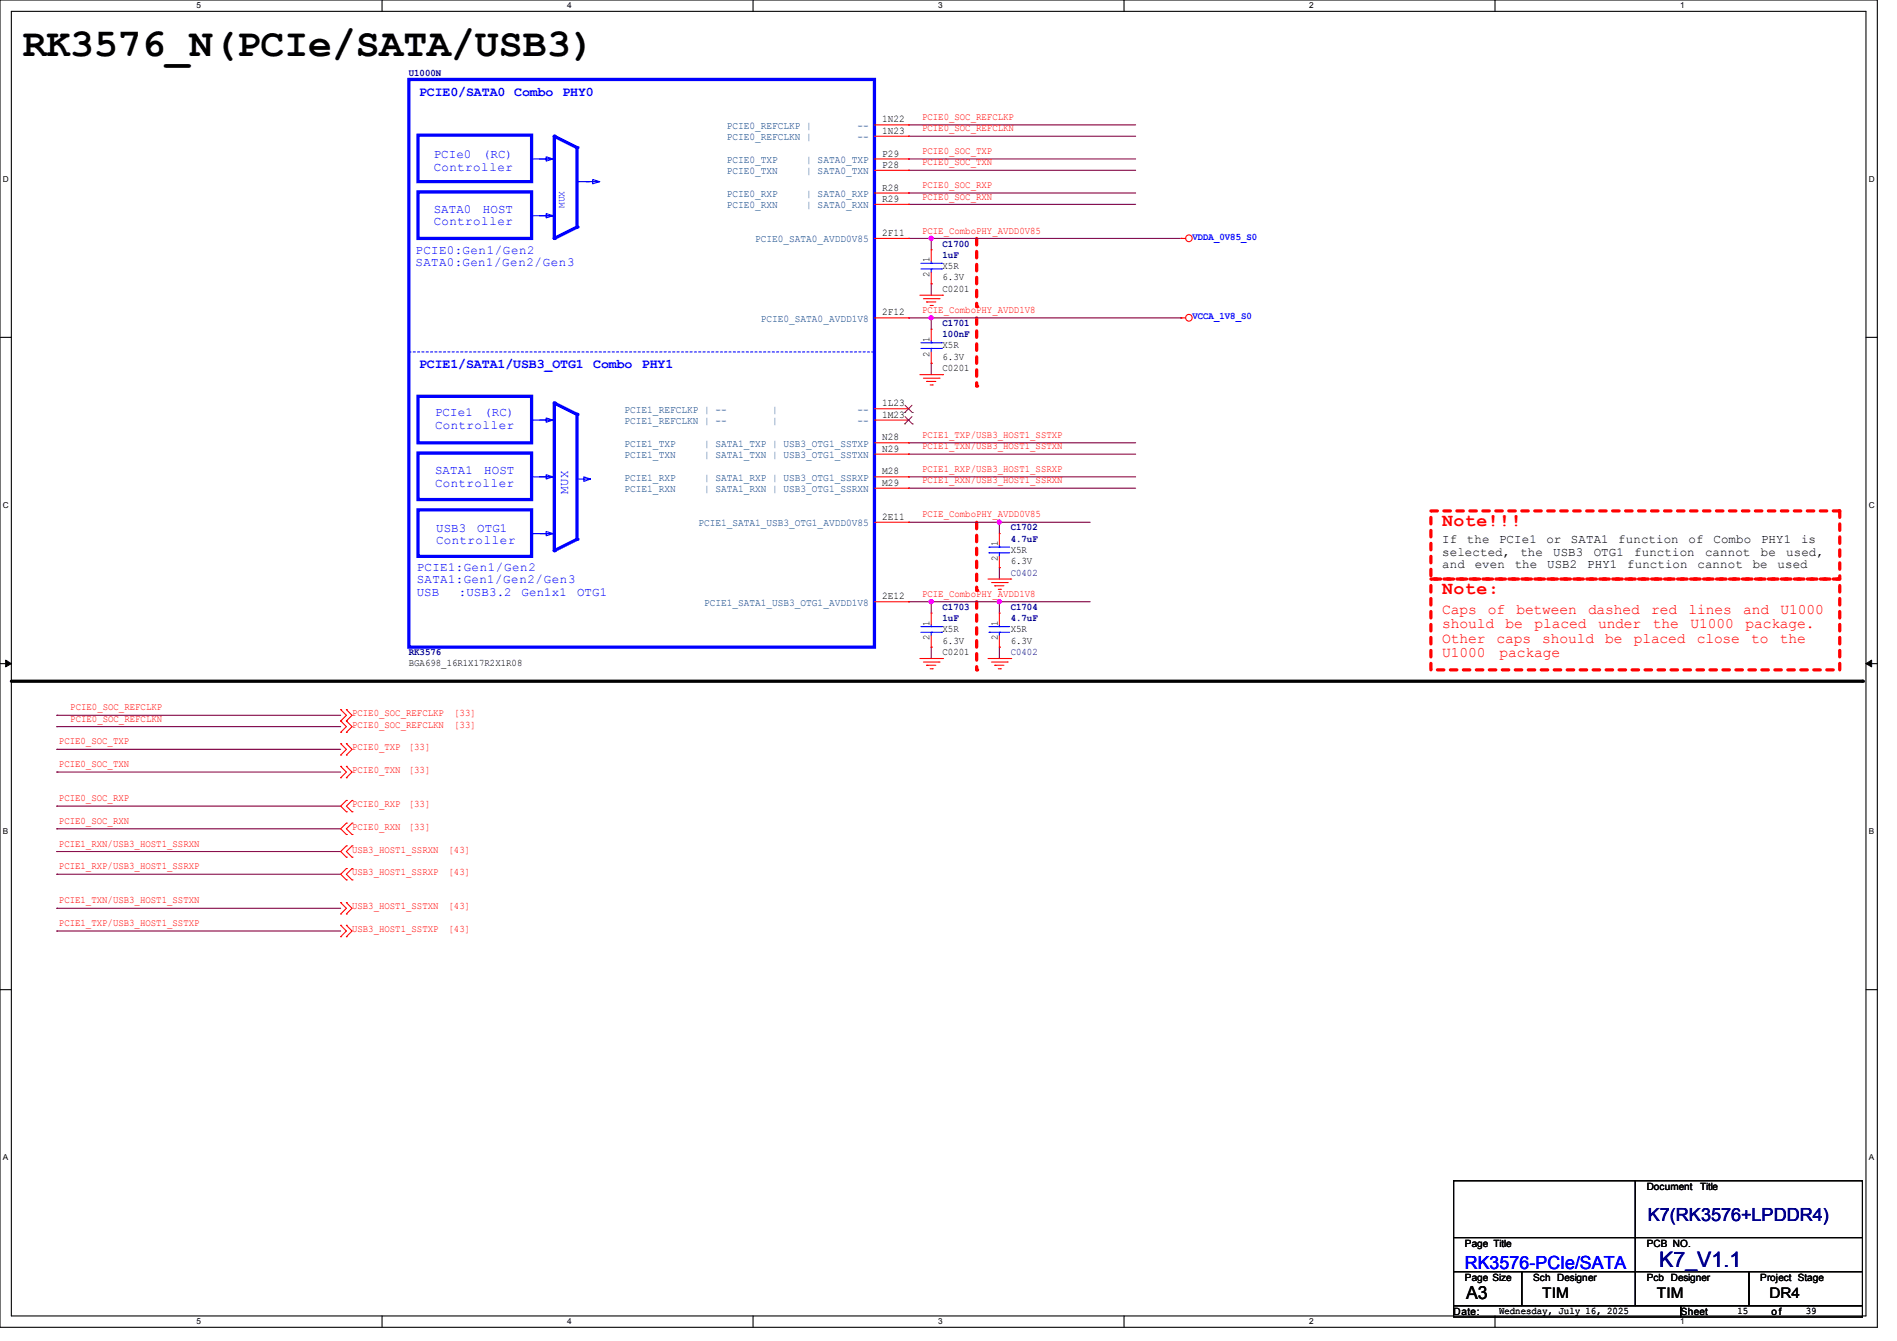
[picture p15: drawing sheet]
<svg xmlns="http://www.w3.org/2000/svg" width="297mm" height="210mm" viewBox="0 0 297 210" stroke-linecap="round" stroke-linejoin="round" font-family="sans-serif">
<defs><g id="words">
<text font-size="6.2" x="3.6" y="8.8">RK3576_N(PCIe/SATA/USB3)</text>
<text font-size="3.3" fill="#0000a0" x="259.8" y="198.4">K7_V1.1</text>
<g font-size="2.8" fill="#f00">
<text x="225.8" y="82.4">Note!!!</text>
<text x="225.8" y="93">Note:</text>
</g>
<text font-size="2.8" fill="#000080" x="258" y="191.2">K7(RK3576+LPDDR4)</text>
<text font-size="2.8" fill="#00f" x="229.4" y="198.7">RK3576-PCIe/SATA</text>
<text font-size="2.8" x="229.5" y="203.5">A3</text>
<g font-size="2.3" fill="#f00">
<text x="225.8" y="96.1">Caps</text>
<text x="225.8" y="98.4">should</text>
<text x="225.8" y="100.7">Other</text>
<text x="233" y="96.1">of</text>
<text x="234.3" y="100.7">caps</text>
<text x="235.7" y="98.4">be</text>
<text x="237.4" y="96.1">between</text>
<text x="240.2" y="98.4">placed</text>
<text x="241.5" y="100.7">should</text>
<text x="248.6" y="96.1">dashed</text>
<text x="250.2" y="98.4">under</text>
<text x="251.3" y="100.7">be</text>
<text x="255.8" y="100.7">placed</text>
<text x="258.5" y="96.1">red</text>
<text x="258.8" y="98.4">the</text>
<text x="264.4" y="96.1">lines</text>
<text x="264.7" y="98.4">U1000</text>
<text x="265.6" y="100.7">close</text>
<text x="272.9" y="96.1">and</text>
<text x="273.3" y="98.4">package.</text>
<text x="274.2" y="100.7">to</text>
<text x="278.7" y="100.7">the</text>
<text x="278.8" y="96.1">U1000</text>
<text x="225.8" y="103">U1000</text>
<text x="234.8" y="103">package</text>
</g>
<g font-size="2.3">
<text x="241.5" y="203.3">TIM</text>
<text x="259.4" y="203.3">TIM</text>
<text x="277" y="203.3">DR4</text>
</g>
<g font-size="2.1" fill="#00f">
<text x="65.6" y="15">PCIE0/SATA0 Combo PHY0</text>
<text x="65.6" y="57.7">PCIE1/SATA1/USB3_OTG1</text>
<text x="92.9" y="57.7">Combo</text>
<text x="100.5" y="57.7">PHY1</text>
</g>
<g font-size="1.9" fill="#00f">
<text x="67.9" y="24.8">PCIe0</text>
<text x="67.9" y="26.8">Controller</text>
<text x="75.6" y="24.8">(RC)</text>
<text x="67.9" y="33.4">SATA0</text>
<text x="67.9" y="35.3">Controller</text>
<text x="75.6" y="33.4">HOST</text>
<text x="65.1" y="39.8">PCIE0:Gen1/Gen2</text>
<text x="65.1" y="41.7">SATA0:Gen1/Gen2/Gen3</text>
<text x="68.1" y="65.2">PCIe1</text>
<text x="75.8" y="65.2">(RC)</text>
<text x="68.1" y="67.1">Controller</text>
<text x="68.1" y="74.3">SATA1</text>
<text x="68.1" y="76.2">Controller</text>
<text x="75.8" y="74.3">HOST</text>
<text x="88.9" y="77.3" transform="rotate(-90 88.9 77.3)">MUX</text>
<text x="68.3" y="83.3">USB3</text>
<text x="74.7" y="83.3">OTG1</text>
<text x="65.2" y="89.4">PCIE1:Gen1/Gen2</text>
<text x="68.3" y="85.3">Controller</text>
<text x="65.2" y="91.3">SATA1:Gen1/Gen2/Gen3</text>
<text x="65.2" y="93.3">USB</text>
<text x="71.8" y="93.3">:USB3.2</text>
<text x="81.7" y="93.3">Gen1x1</text>
<text x="90.3" y="93.3">OTG1</text>
</g>
<g font-size="1.9">
<text x="225.8" y="85.1">If</text>
<text x="225.8" y="87">selected,</text>
<text x="225.8" y="89">and</text>
<text x="229.7" y="85.1">the</text>
<text x="230.9" y="89">even</text>
<text x="234.7" y="85.1">PCIe1</text>
<text x="237.2" y="89">the</text>
<text x="238" y="87">the</text>
<text x="242.1" y="85.1">or</text>
<text x="242.2" y="89">USB2</text>
<text x="243.2" y="87">USB3</text>
<text x="246" y="85.1">SATA1</text>
<text x="248.5" y="89">PHY1</text>
<text x="249.5" y="87">OTG1</text>
<text x="253.4" y="85.1">function</text>
<text x="254.8" y="89">function</text>
<text x="255.9" y="87">function</text>
<text x="264.4" y="85.1">of</text>
<text x="265.8" y="89">cannot</text>
<text x="267" y="87">cannot</text>
<text x="268.3" y="85.1">Combo</text>
<text x="274.4" y="89">be</text>
<text x="275.7" y="87">be</text>
<text x="275.7" y="85.1">PHY1</text>
<text x="278.3" y="89">used</text>
<text x="279.7" y="87">used,</text>
<text x="282" y="85.1">is</text>
</g>
<g font-size="1.6" fill="#000080">
<text x="64" y="11.9">U1000N</text>
<text x="147.6" y="38.6">C1700</text>
<text x="147.6" y="40.4">1uF</text>
<text x="147.6" y="51.1">C1701</text>
<text x="147.6" y="52.8">100nF</text>
<text x="158.2" y="83.1">C1702</text>
<text x="158.2" y="84.8">4.7uF</text>
<text x="147.6" y="95.5">C1703</text>
<text x="158.2" y="90.1">C0402</text>
<text x="158.2" y="95.5">C1704</text>
<text x="147.6" y="97.3">1uF</text>
<text x="158.2" y="97.3">4.7uF</text>
<text x="64" y="102.6">RK3576</text>
<text x="158.2" y="102.6">C0402</text>
</g>
<g font-size="1.6" fill="#004080">
<text x="113.8" y="20.2">PCIE0_REFCLKP |</text>
<text x="113.8" y="22">PCIE0_REFCLKN |</text>
<text x="134.2" y="20.2">--</text>
<text x="134.2" y="22">--</text>
<text x="113.8" y="25.5">PCIE0_TXP</text>
<text x="113.8" y="27.3">PCIE0_TXN</text>
<text x="126.2" y="25.5">| SATA0_TXP</text>
<text x="126.2" y="27.3">| SATA0_TXN</text>
<text x="113.8" y="30.9">PCIE0_RXP</text>
<text x="113.8" y="32.6">PCIE0_RXN</text>
<text x="126.2" y="30.9">| SATA0_RXP</text>
<text x="126.2" y="32.6">| SATA0_RXN</text>
<text x="118.2" y="38">PCIE0_SATA0_AVDD0V85</text>
<text x="119.1" y="50.4">PCIE0_SATA0_AVDD1V8</text>
<text x="97.8" y="64.6">PCIE1_REFCLKP | --</text>
<text x="120.9" y="64.6">|</text>
<text x="134.2" y="64.6">--</text>
<text x="97.8" y="66.4">PCIE1_REFCLKN | --</text>
<text x="97.8" y="70">PCIE1_TXP</text>
<text x="97.8" y="71.8">PCIE1_TXN</text>
<text x="110.2" y="70">| SATA1_TXP | USB3_OTG1_SSTXP</text>
<text x="110.2" y="71.8">| SATA1_TXN | USB3_OTG1_SSTXN</text>
<text x="120.9" y="66.4">|</text>
<text x="134.2" y="66.4">--</text>
<text x="97.8" y="75.3">PCIE1_RXP</text>
<text x="97.8" y="77.1">PCIE1_RXN</text>
<text x="110.2" y="75.3">| SATA1_RXP | USB3_OTG1_SSRXP</text>
<text x="110.2" y="77.1">| SATA1_RXN | USB3_OTG1_SSRXN</text>
<text x="109.3" y="82.4">PCIE1_SATA1_USB3_OTG1_AVDD0V85</text>
<text x="110.2" y="94.9">PCIE1_SATA1_USB3_OTG1_AVDD1V8</text>
</g>
<g font-size="1.6">
<text x="138.1" y="19.2">1N22</text>
<text x="138.1" y="21">1N23</text>
<text x="138.1" y="24.5">P29</text>
<text x="138.1" y="26.3">P28</text>
<text x="138.1" y="29.8">R28</text>
<text x="138.1" y="31.6">R29</text>
<text x="138.1" y="37">2F11</text>
<text x="145.5" y="41.1" transform="rotate(-90 145.5 41.1)">1</text>
<text x="145.5" y="43.4" transform="rotate(-90 145.5 43.4)">2</text>
<text x="147.6" y="45.7">C0201</text>
<text x="147.6" y="42.1">X5R</text>
<text x="147.6" y="43.9">6.3V</text>
<text x="138.1" y="49.4">2F12</text>
<text x="145.5" y="53.5" transform="rotate(-90 145.5 53.5)">1</text>
<text x="145.5" y="55.8" transform="rotate(-90 145.5 55.8)">2</text>
<text x="147.6" y="58.1">C0201</text>
<text x="147.6" y="54.6">X5R</text>
<text x="147.6" y="56.3">6.3V</text>
<text x="138.1" y="63.6">1L23</text>
<text x="138.1" y="65.4">1M23</text>
<text x="138.1" y="69">N28</text>
<text x="138.1" y="70.7">N29</text>
<text x="138.1" y="74.3">M28</text>
<text x="138.1" y="76.1">M29</text>
<text x="138.1" y="81.4">2E11</text>
<text x="156.2" y="87.8" transform="rotate(-90 156.2 87.8)">2</text>
<text x="156.2" y="85.5" transform="rotate(-90 156.2 85.5)">1</text>
<text x="158.2" y="86.6">X5R</text>
<text x="158.2" y="88.3">6.3V</text>
<text x="138.1" y="93.9">2E12</text>
<text x="145.5" y="100.3" transform="rotate(-90 145.5 100.3)">2</text>
<text x="145.5" y="98" transform="rotate(-90 145.5 98)">1</text>
<text x="147.6" y="99">X5R</text>
<text x="147.6" y="100.8">6.3V</text>
<text x="156.2" y="100.3" transform="rotate(-90 156.2 100.3)">2</text>
<text x="156.2" y="98" transform="rotate(-90 156.2 98)">1</text>
<text x="158.2" y="99">X5R</text>
<text x="158.2" y="100.8">6.3V</text>
<text x="64" y="104.4">BGA698_16R1X17R2X1R08</text>
<text x="147.6" y="102.6">C0201</text>
<text x="257.8" y="186.4">Document</text>
<text x="266.2" y="186.4">Title</text>
<text x="229.4" y="195.2">Page Title</text>
<text x="257.8" y="195.2">PCB NO.</text>
<text x="229.4" y="200.6">Page Size</text>
<text x="240" y="200.6">Sch Designer</text>
<text x="257.8" y="200.6">Pcb Designer</text>
<text x="275.6" y="200.6">Project Stage</text>
<text x="227.6" y="205.9">Date:</text>
<text x="234.7" y="205.7">Wednesday, July 16, 2025</text>
<text x="263.1" y="205.9">Sheet</text>
<text x="272" y="205.7">15</text>
<text x="277.4" y="205.9">o f</text>
<text x="282.7" y="205.7">39</text>
</g>
<g font-size="1.6" fill="#f00">
<text x="144.4" y="18.8">PCIE0_SOC_REFCLKP</text>
<text x="144.4" y="20.6">PCIE0_SOC_REFCLKN</text>
<text x="144.4" y="24.1">PCIE0_SOC_TXP</text>
<text x="144.4" y="25.9">PCIE0_SOC_TXN</text>
<text x="144.4" y="29.5">PCIE0_SOC_RXP</text>
<text x="144.4" y="31.2">PCIE0_SOC_RXN</text>
<text x="144.4" y="36.6">PCIE_ComboPHY_AVDD0V85</text>
<text x="144.4" y="49">PCIE_ComboPHY_AVDD1V8</text>
<text x="144.4" y="68.6">PCIE1_TXP/USB3_HOST1_SSTXP</text>
<text x="144.4" y="70.4">PCIE1_TXN/USB3_HOST1_SSTXN</text>
<text x="144.4" y="73.9">PCIE1_RXP/USB3_HOST1_SSRXP</text>
<text x="144.4" y="75.7">PCIE1_RXN/USB3_HOST1_SSRXN</text>
<text x="144.4" y="81">PCIE_ComboPHY_AVDD0V85</text>
<text x="144.4" y="93.5">PCIE_ComboPHY_AVDD1V8</text>
<text x="11" y="111.3">PCIE0_SOC_REFCLKP</text>
<text x="11" y="113">PCIE0_SOC_REFCLKN</text>
<text x="55.1" y="112.2">PCIE0_SOC_REFCLKP</text>
<text x="55.1" y="114">PCIE0_SOC_REFCLKN</text>
<text x="71.1" y="112.2">[33]</text>
<text x="71.1" y="114">[33]</text>
<text x="9.2" y="116.6">PCIE0_SOC_TXP</text>
<text x="55.1" y="117.5">PCIE0_TXP</text>
<text x="64" y="117.5">[33]</text>
<text x="9.2" y="120.1">PCIE0_SOC_TXN</text>
<text x="9.2" y="125.5">PCIE0_SOC_RXP</text>
<text x="55.1" y="121.1">PCIE0_TXN</text>
<text x="64" y="121.1">[33]</text>
<text x="9.2" y="129">PCIE0_SOC_RXN</text>
<text x="55.1" y="130">PCIE0_RXN</text>
<text x="55.1" y="126.4">PCIE0_RXP</text>
<text x="64" y="130">[33]</text>
<text x="64" y="126.4">[33]</text>
<text x="9.2" y="136.1">PCIE1_RXP/USB3_HOST1_SSRXP</text>
<text x="9.2" y="132.6">PCIE1_RXN/USB3_HOST1_SSRXN</text>
<text x="55.1" y="133.5">USB3_HOST1_SSRXN</text>
<text x="55.1" y="137.1">USB3_HOST1_SSRXP</text>
<text x="70.2" y="133.5">[43]</text>
<text x="70.2" y="137.1">[43]</text>
<text x="9.2" y="141.5">PCIE1_TXN/USB3_HOST1_SSTXN</text>
<text x="55.1" y="142.4">USB3_HOST1_SSTXN</text>
<text x="70.2" y="142.4">[43]</text>
<text x="9.2" y="145">PCIE1_TXP/USB3_HOST1_SSTXP</text>
<text x="55.1" y="146">USB3_HOST1_SSTXP</text>
<text x="70.2" y="146">[43]</text>
</g>
<g font-size="1.6" fill="#00f">
<text x="186.7" y="37.5">VDDA_0V85_S0</text>
<text x="186.7" y="50">VCCA_1V8_S0</text>
</g>
<text font-size="1.5" fill="#00f" x="88.4" y="32.6" transform="rotate(-90 88.4 32.6)">MUX</text>
<g font-size="1.3">
<text x="30.8" y="1.3">5</text>
<text x="88.8" y="1.3">4</text>
<text x="146.9" y="1.3">3</text>
<text x="205" y="1.3">2</text>
<text x="263.1" y="1.3">1</text>
<text x=".5" y="28.4">D</text>
<text x="292.6" y="28.4">D</text>
<text x=".5" y="79.5">C</text>
<text x="292.6" y="79.5">C</text>
<text x=".5" y="130.6">B</text>
<text x="292.6" y="130.6">B</text>
<text x=".5" y="181.7">A</text>
<text x="292.6" y="181.7">A</text>
<text x="30.8" y="207.4">5</text>
<text x="88.8" y="207.4">4</text>
<text x="146.9" y="207.4">3</text>
<text x="205" y="207.4">2</text>
<text x="263.1" y="207.4">1</text>
</g>
</g></defs>
<g fill="none" stroke="#000" stroke-width=".17">
<path d="M0 0h293.9v207.9h-293.9zM1.8 1.8h290.3v204.3h-290.3zM59.8 0v1.8M117.9 0v1.8M176 0v1.8M234.1 0v1.8M0 52.8h1.8M292.1 52.8h1.8M0 103.9h1.8M292.1 103.9h1.8M0 155h1.8M292.1 155h1.8"/>
<path d="M59.8 206.1v1.8M117.9 206.1v1.8M176 206.1v1.8M234.1 206.1v1.8"/>
</g>
<path d="M.9 103.4l.9 .5-.9 .5zM292.1 103.9l.9-.5v1z" fill="#000"/>
<path d="M.9 103.4l.9 .5-.9 .5zM292.1 103.9l.9-.5v1z" fill="none" stroke="#000" stroke-width=".16"/>
<path d="M152.9 37.3v10.7" fill="none" stroke="#f00" stroke-width=".51" stroke-dasharray="1 1"/>
<circle cx="152.9" cy="48" r=".25" fill="#f00" stroke-dasharray="1 1"/>
<path d="M152.9 49.8v10.7" fill="none" stroke="#f00" stroke-width=".51" stroke-dasharray="1 1"/>
<circle cx="152.9" cy="60.5" r=".25" fill="#f00" stroke-dasharray="1 1"/>
<path d="M152.9 81.8v10.7" fill="none" stroke="#f00" stroke-width=".51" stroke-dasharray="1 1"/>
<circle cx="152.9" cy="92.5" r=".25" fill="#f00" stroke-dasharray="1 1"/>
<path d="M152.9 94.2v10.7" fill="none" stroke="#f00" stroke-width=".51" stroke-dasharray="1 1"/>
<circle cx="152.9" cy="104.9" r=".25" fill="#f00" stroke-dasharray="1 1"/>
<path d="M224 90.7h64v14.2h-64zM224 80h64v10.7h-64z" fill="none" stroke="#f00" stroke-width=".51" stroke-dasharray="1 1"/>
<path d="M1.8 106.7h289.8" fill="none" stroke="#000" stroke-width=".51"/>
<circle cx="291.6" cy="106.7" r=".25" fill="#000"/>
<g fill="none" stroke="#800040" stroke-width=".17">
<path d="M142.2 19.6h.1M142.2 19.6h35.6M142.2 21.3h.1M142.2 24.9h.1M142.2 26.7h.1M142.2 30.2h.1M142.2 32h.1M142.2 37.3h.1M142.2 21.3h35.6M142.2 24.9h35.6M142.2 26.7h35.6M142.2 30.2h35.6"/>
<path d="M142.2 32h35.6M142.2 37.3h42.7M145.8 37.3h.1M145.8 37.3v1.8M184.9 37.3h.1M142.2 49.8h.1M142.2 49.8h3.6M142.2 69.3h.1M142.2 71.1h.1M142.2 74.7h.1M142.2 76.5h.1M142.2 69.3h35.6"/>
<path d="M142.2 71.1h35.6M142.2 74.7h35.6M142.2 76.5h35.6M142.2 94.2h.1M142.2 94.2h3.6"/>
</g>
<circle cx="145.8" cy="37.3" r=".32" fill="#f0f"/>
<circle cx="145.8" cy="37.3" r=".32" fill="none" stroke="#f0f" stroke-width=".17"/>
<path d="M145.8 44.4h.1M145.8 49.8h.1M145.8 44.4v1.8M145.8 49.8v1.8M145.8 49.8h39.1M184.9 49.8h.1" fill="none" stroke="#800040" stroke-width=".17"/>
<circle cx="145.8" cy="49.8" r=".32" fill="#f0f"/>
<circle cx="145.8" cy="49.8" r=".32" fill="none" stroke="#f0f" stroke-width=".17"/>
<path d="M145.8 56.9h.1M145.8 56.9v1.8M142.2 81.8h.1M142.2 81.8h14.3" fill="none" stroke="#800040" stroke-width=".17"/>
<circle cx="156.4" cy="81.8" r=".32" fill="#f0f"/>
<circle cx="156.4" cy="81.8" r=".32" fill="none" stroke="#f0f" stroke-width=".17"/>
<path d="M145.8 94.2h.1M145.8 94.2v1.8M145.8 94.2h10.7M156.5 81.8h.1M156.5 81.8h14.2M156.5 81.8v1.8" fill="none" stroke="#800040" stroke-width=".17"/>
<circle cx="156.4" cy="94.2" r=".32" fill="#f0f"/>
<circle cx="156.4" cy="94.2" r=".32" fill="none" stroke="#f0f" stroke-width=".17"/>
<circle cx="145.8" cy="94.2" r=".32" fill="#f0f"/>
<circle cx="145.8" cy="94.2" r=".32" fill="none" stroke="#f0f" stroke-width=".17"/>
<g fill="none" stroke="#800040" stroke-width=".17">
<path d="M156.5 94.2h.1M156.5 88.9h.1M156.5 88.9v1.8M156.5 94.2v1.8M156.5 94.2h14.2M8.9 117.3h.1M8.9 112h.1M8.9 113.8h.1M8.9 117.3h44.4M8.9 112h44.4M8.9 113.8h44.4M145.8 101.3h.1"/>
<path d="M145.8 101.3v1.8M156.5 101.3h.1M156.5 101.3v1.8M8.9 136.9h.1M8.9 133.3h.1M8.9 120.9h.1M8.9 126.2h.1M8.9 129.8h.1M8.9 136.9h44.4M8.9 133.3h44.4M8.9 120.9h44.4M8.9 126.2h44.4"/>
<path d="M8.9 129.8h44.4M8.9 145.8h.1M8.9 142.2h.1M8.9 145.8h44.4M8.9 142.2h44.4"/>
</g>
<g fill="none" stroke="#f00" stroke-width=".17">
<path d="M184.9 37.3h.1M184.9 37.3h.7M144 46.2h3.6M144 58.7h3.6M144.6 46.8h2.4M144.6 59.2h2.4M145.1 47.3h.1M145.1 59.7h.1M145.1 47.3h1.4M145.1 59.7h1.4M145.6 47.8h.4M146 47.8h.1"/>
<path d="M147 46.8h.1M147 59.2h.1M147.6 46.2h.1M147.6 58.7h.1M184.9 49.8h.1M184.9 49.8h.7M145.6 60.3h.4M146 60.3h.1M154.7 90.7h3.5M155.2 91.2h2.5M155.7 91.7h.1M155.7 91.7h1.5"/>
<path d="M156.3 92.3h.3M156.5 83.6h.1M156.5 88.9h.1M156.5 83.6v1.7M156.5 87.1v1.8M156.6 92.3h.1M157.7 91.2h.1M158.2 90.7h.1M53.3 118.2h.1M53.3 116.5h.1M53.3 112.9h.1M53.3 111.1h.1"/>
<path d="M53.3 114.7h.1M53.3 116.5l.9 .8-.9 .9M53.3 111.1l.9 .9-.9 .9M53.3 112.9l.9 .9-.9 .9M54.2 118.2h.1M54.2 116.5h.1M54.2 112.9h.1M54.2 111.1h.1M54.2 114.7h.1M54.2 116.5l.9 .8-.9 .9M54.2 111.1l.9 .9-.9 .9M54.2 112.9l.9 .9-.9 .9"/>
<path d="M144 103.1h3.6M144.6 103.7h2.4M145.1 104.2h.1M145.1 104.2h1.4M145.6 104.7h.4M146 104.7h.1M147 103.7h.1M147.6 103.1h.1M154.7 103.1h3.5M155.2 103.7h2.5M155.7 104.2h.1M155.7 104.2h1.5"/>
<path d="M156.3 104.7h.3M156.6 104.7h.1M157.7 103.7h.1M158.2 103.1h.1M53.3 121.8h.1M53.3 120h.1M53.3 120l.9 .9-.9 .9M54.2 121.8h.1M54.2 120h.1M54.2 132.5h.1M54.2 134.2h.1M54.2 128.9h.1"/>
<path d="M54.2 130.7h.1M54.2 136h.1M54.2 137.8h.1M54.2 125.3h.1M54.2 127.1h.1M54.2 120l.9 .9-.9 .9M54.2 132.5l-.9 .8 .9 .9M54.2 128.9l-.9 .9 .9 .9M54.2 136l-.9 .9 .9 .9M54.2 125.3l-.9 .9 .9 .9M55.1 134.2h.1M55.1 132.5h.1"/>
<path d="M55.1 130.7h.1M55.1 128.9h.1M55.1 137.8h.1M55.1 136h.1M55.1 127.1h.1M55.1 125.3h.1M55.1 132.5l-.9 .8 .9 .9M55.1 128.9l-.9 .9 .9 .9M55.1 136l-.9 .9 .9 .9M55.1 125.3l-.9 .9 .9 .9M53.3 146.7h.1M53.3 144.9h.1"/>
<path d="M53.3 143.1h.1M53.3 141.4h.1M53.3 144.9l.9 .9-.9 .9M53.3 141.4l.9 .8-.9 .9M54.2 146.7h.1M54.2 144.9h.1M54.2 143.1h.1M54.2 141.4h.1M54.2 144.9l.9 .9-.9 .9M54.2 141.4l.9 .8-.9 .9"/>
<circle cx="186.1" cy="37.3" r=".52"/>
<circle cx="186.1" cy="49.8" r=".52"/>
</g>
<path d="M227.6 184.9h28.4v8.9h-28.4zM227.6 193.8h28.4v5.3h-28.4zM227.6 199.1h10.7v5.4h-10.7zM238.3 199.1h17.7v5.4h-17.7zM256 199.1h17.8v5.4h-17.8zM256 193.8h35.6v5.3h-35.6zM256 184.9h35.6v8.9h-35.6zM273.8 199.1h17.8v5.4h-17.8zM227.6 204.5h35.5v1.7h-35.5zM263.1 204.5h28.5v1.7h-28.5z" fill="none" stroke="#000" stroke-width=".17"/>
<path d="M154.9 86.6h.1M154.9 85.7h.1M154.9 86.6h3.2M154.9 85.7h3.2M156.5 85.7h.1M156.5 86.6h.1M156.5 85.3v.4M156.5 86.6v.5" fill="none" stroke="#00f" stroke-width=".17"/>
<path d="M64 12.4h72.9v88.9h-72.9zM65.4 21.2h17.8v7.2h-17.8zM65.4 30.1h17.8v7.2h-17.8zM86.8 21.3v16M65.4 71h17.8v7.2h-17.8zM65.4 62.1h17.8v7.2h-17.8zM65.4 79.8h17.8v7.3h-17.8z" fill="none" stroke="#00f" stroke-width=".51"/>
<path d="M64 55.1h72.9M136.9 55.1h.1" fill="none" stroke="#00f" stroke-width=".17" stroke-dasharray=".3 .3"/>
<circle cx="86.8" cy="37.3" r=".25" fill="#00f"/>
<path d="M86.8 21.3l3.5 1.8" fill="none" stroke="#00f" stroke-width=".51"/>
<circle cx="86.8" cy="21.3" r=".25" fill="#00f"/>
<path d="M90.3 35.6l-3.5 1.7" fill="none" stroke="#00f" stroke-width=".51"/>
<circle cx="90.3" cy="35.6" r=".25" fill="#00f"/>
<path d="M83.2 33.8h3.6M86.8 33.8h.1" fill="none" stroke="#00f" stroke-width=".17"/>
<path d="M90.3 23.1v12.5" fill="none" stroke="#00f" stroke-width=".51"/>
<circle cx="90.3" cy="23.1" r=".25" fill="#00f"/>
<path d="M83.2 24.9h3.6M86.8 24.9h.1M90.5 28.4h.1M90.5 28.4h1.8M83.2 65.8h3.6M86.8 65.8h.1" fill="none" stroke="#00f" stroke-width=".17"/>
<path d="M86.8 63.1v23.1" fill="none" stroke="#00f" stroke-width=".51"/>
<circle cx="86.8" cy="86.2" r=".25" fill="#00f"/>
<path d="M90.3 84.5l-3.5 1.7" fill="none" stroke="#00f" stroke-width=".51"/>
<circle cx="90.3" cy="84.5" r=".25" fill="#00f"/>
<path d="M90.3 64.9v19.6" fill="none" stroke="#00f" stroke-width=".51"/>
<circle cx="90.3" cy="64.9" r=".25" fill="#00f"/>
<path d="M86.8 63.1l3.5 1.8" fill="none" stroke="#00f" stroke-width=".51"/>
<circle cx="86.8" cy="63.1" r=".25" fill="#00f"/>
<g fill="none" stroke="#00f" stroke-width=".17">
<path d="M84.5 33.8h2.1l-1.1 .3v-.7l1.1 .4M84.5 24.9h2.1l-1.1 .3v-.6l1.1 .3M91.7 28.4h2.2l-1.1 .4v-.7l1.1 .3M144.2 54.6h3.2M144.2 53.7h3.2M144.2 42.1h3.2M144.2 41.2h3.2M145.8 53.7h.1M145.8 54.6h.1M145.8 41.2h.1M145.8 42.1h.1M145.8 40.9v.3"/>
<path d="M145.8 42.1v.6M145.8 53.3v.4M145.8 54.6v.5M147.4 54.6h.1M147.4 53.7h.1M147.4 42.1h.1M147.4 41.2h.1M83.2 74.7h3.6M84.5 74.7h2.1l-1.1 .3v-.7l1.1 .4M84.5 65.8h2.1l-1.1 .3v-.7l1.1 .4M86.8 74.7h.1M90.3 75h2.2l-1.1 .4v-.7l1.1 .3"/>
<path d="M83.2 83.6h3.6M84.5 83.6h2.1l-1.1 .3v-.7l1.1 .4M86.8 83.6h.1M144.2 99h3.2M144.2 98.1h3.2M145.8 98.1h.1M145.8 99h.1M145.8 97.8v.3M145.8 99v.6M147.4 99h.1M147.4 98.1h.1M154.9 99h.1"/>
<path d="M154.9 98.1h.1M154.9 99h3.2M154.9 98.1h3.2M156.5 98.1h.1M156.5 99h.1M156.5 97.8v.3M156.5 99v.6"/>
</g>
<g fill="none" stroke="#f00" stroke-width=".17">
<path d="M136.9 19.6h5.3M142.2 19.6h.1M136.9 21.3h5.3M136.9 24.9h5.3M136.9 26.7h5.3M136.9 30.2h5.3M136.9 32h5.3M136.9 37.3h5.3M142.2 21.3h.1M142.2 24.9h.1M142.2 26.7h.1M142.2 30.2h.1"/>
<path d="M142.2 32h.1M142.2 37.3h.1M145.8 39.1h.1M145.8 39.1v1.8M136.9 49.8h5.3M142.2 49.8h.1M145.8 51.6h.1M145.8 56.9h.1M145.8 44.4h.1M145.8 42.7v1.7M145.8 51.6v1.7M145.8 55.1v1.8"/>
<path d="M136.9 64h5.3M136.9 65.8h5.3M136.9 69.3h5.3M136.9 71.1h5.3M136.9 74.7h5.3M136.9 76.5h5.3M142.2 64h.1M142.2 65.8h.1M142.2 69.3h.1M142.2 71.1h.1M142.2 74.7h.1M142.2 76.5h.1"/>
<path d="M136.9 81.8h5.3M136.9 94.2h5.3M142.2 81.8h.1M142.2 94.2h.1M145.8 96h.1M145.8 96v1.8M145.8 99.6v1.7M156.5 96h.1M156.5 96v1.8M156.5 99.6v1.7M145.8 101.3h.1M156.5 101.3h.1"/>
</g>
<path d="M141.6 64.6h.1M141.6 66.4h.1M141.7 63.5l1.1 1.1M141.7 65.2l1.1 1.2M142.8 63.5l-1.2 1.1M142.8 65.2l-1.2 1.2M142.8 64.6h.1M142.8 66.4h.1" fill="none" stroke="#804000" stroke-width=".16"/>
<circle cx="145.8" cy="37.3" r=".32" fill="#f0f"/>
<circle cx="145.8" cy="37.3" r=".32" fill="none" stroke="#f0f" stroke-width=".17"/>
<circle cx="145.8" cy="49.8" r=".32" fill="#f0f"/>
<circle cx="145.8" cy="49.8" r=".32" fill="none" stroke="#f0f" stroke-width=".17"/>
<circle cx="156.4" cy="81.8" r=".32" fill="#f0f"/>
<circle cx="156.4" cy="81.8" r=".32" fill="none" stroke="#f0f" stroke-width=".17"/>
<circle cx="156.4" cy="94.2" r=".32" fill="#f0f"/>
<circle cx="156.4" cy="94.2" r=".32" fill="none" stroke="#f0f" stroke-width=".17"/>
<circle cx="145.8" cy="94.2" r=".32" fill="#f0f"/>
<circle cx="145.8" cy="94.2" r=".32" fill="none" stroke="#f0f" stroke-width=".17"/>
<use href="#words"/>
</svg>
